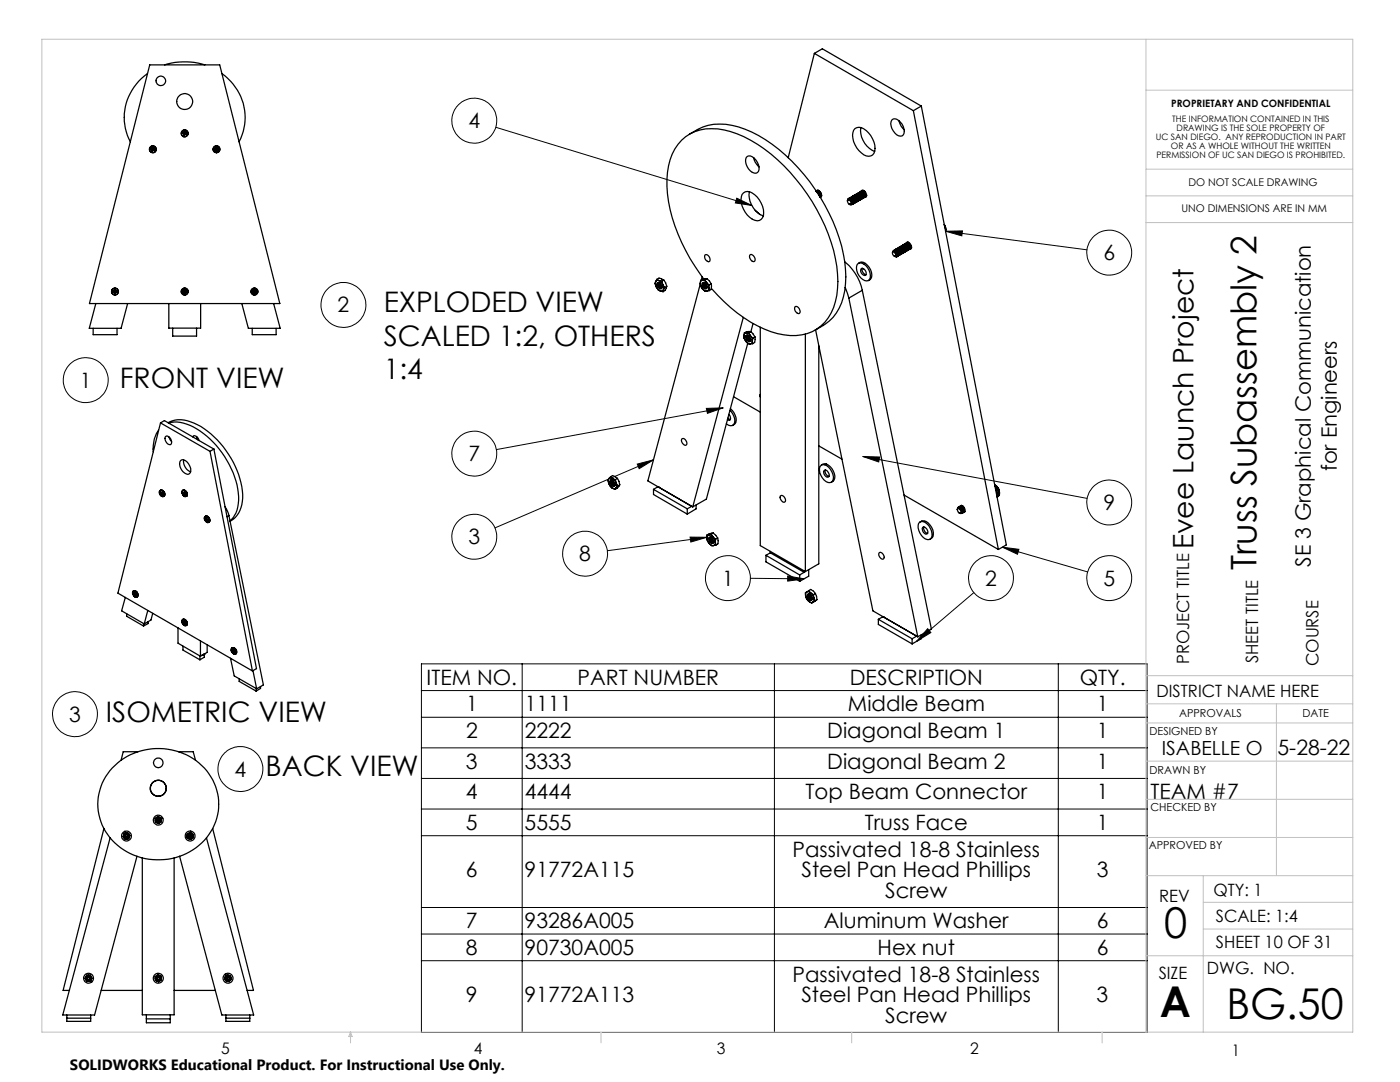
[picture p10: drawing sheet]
<svg xmlns="http://www.w3.org/2000/svg" width="279mm" height="216mm" viewBox="0 0 279 216" stroke-linecap="round" stroke-linejoin="round" font-family="sans-serif">
<defs><g id="words">
<g font-size="8.5">
<text x="232.3" y="187.1">0</text>
<text x="231.5" y="202.9">A</text>
<text x="244.8" y="203.2">BG.50</text>
</g>
<text font-size="7.1" x="250.8" y="113.8" transform="rotate(-90 250.8 113.8)">Truss Subassembly 2</text>
<g font-size="5.6">
<text x="76.6" y="62.3">EXPLODED VIEW</text>
<text x="76.6" y="69">SCALED 1:2, OTHERS</text>
<text x="23.9" y="77.3">FRONT VIEW</text>
<text x="76.6" y="75.6">1:4</text>
<text x="238.2" y="109.6" transform="rotate(-90 238.2 109.6)">Evee Launch Project</text>
<text x="21.1" y="144">ISOMETRIC VIEW</text>
<text x="53" y="154.9">BACK VIEW</text>
</g>
<g font-size="4.2">
<text x="93.5" y="25.6">4</text>
<text x="220.2" y="51.9">6</text>
<text x="67.4" y="62.3">2</text>
<text x="16" y="77.3">1</text>
<text x="93.5" y="92">7</text>
<text x="266.8" y="94" transform="rotate(-90 266.8 94)">for Engineers</text>
<text x="220.2" y="101.8">9</text>
<text x="93.5" y="108.6">3</text>
<text x="115.6" y="112">8</text>
<text x="261.6" y="113.1" transform="rotate(-90 261.6 113.1)">SE 3 Graphical Communication</text>
<text x="144.1" y="116.8">1</text>
<text x="196.6" y="116.8">2</text>
<text x="220.2" y="116.8">5</text>
<text x="85.1" y="136.6">ITEM NO.</text>
<text x="115.3" y="136.6">PART NUMBER</text>
<text x="169.6" y="136.6">DESCRIPTION</text>
<text x="215.5" y="136.6">QTY.</text>
<text x="13.8" y="144">3</text>
<text x="93" y="142">1</text>
<text x="104.7" y="142">1111</text>
<text x="169.2" y="142">Middle Beam</text>
<text x="218.9" y="142">1</text>
<text x="93" y="147.3">2</text>
<text x="104.7" y="147.3">2222</text>
<text x="165.1" y="147.3">Diagonal Beam 1</text>
<text x="218.9" y="147.3">1</text>
<text x="46.8" y="154.9">4</text>
<text x="93" y="153.4">3</text>
<text x="104.7" y="153.4">3333</text>
<text x="165.1" y="153.4">Diagonal Beam 2</text>
<text x="218.9" y="153.4">1</text>
<text x="255" y="150.7">5-28-22</text>
<text x="93" y="159.5">4</text>
<text x="104.7" y="159.5">4444</text>
<text x="160.8" y="159.5">Top Beam Connector</text>
<text x="218.9" y="159.5">1</text>
<text x="229.6" y="159.5">TEAM #7</text>
<text x="93" y="165.6">5</text>
<text x="104.7" y="165.6">5555</text>
<text x="172.6" y="165.6">Truss Face</text>
<text x="218.9" y="165.6">1</text>
<text x="158.2" y="170.9">Passivated 18-8 Stainless</text>
<text x="93" y="175">6</text>
<text x="104.7" y="175">91772A115</text>
<text x="160" y="175">Steel Pan Head Phillips</text>
<text x="176.7" y="179.1">Screw</text>
<text x="218.9" y="175">3</text>
<text x="93" y="185.2">7</text>
<text x="104.7" y="185.2">93286A005</text>
<text x="164.4" y="185.2">Aluminum Washer</text>
<text x="218.9" y="185.2">6</text>
<text x="93" y="190.5">8</text>
<text x="104.7" y="190.5">90730A005</text>
<text x="175.1" y="190.5">Hex nut</text>
<text x="218.9" y="190.5">6</text>
<text x="158.2" y="195.9">Passivated 18-8 Stainless</text>
<text x="93" y="200">9</text>
<text x="104.7" y="200">91772A113</text>
<text x="159.9" y="200">Steel Pan Head Phillips</text>
<text x="218.9" y="200">3</text>
<text x="176.7" y="204.1">Screw</text>
</g>
<text font-size="3.9" x="231.9" y="150.7">ISABELLE O</text>
<g font-size="3.4">
<text x="237.3" y="132.5" transform="rotate(-90 237.3 132.5)">PROJECT TITLE</text>
<text x="251.1" y="132.3" transform="rotate(-90 251.1 132.3)">SHEET TITLE</text>
<text x="263.1" y="133" transform="rotate(-90 263.1 133)">COURSE</text>
<text x="230.8" y="139">DISTRICT NAME HERE</text>
<text x="231.3" y="180">REV</text>
<text x="242.2" y="178.7">QTY: 1</text>
<text x="242.7" y="183.9">SCALE: 1:4</text>
<text x="242.7" y="189.2">SHEET 10 OF 31</text>
<text x="231.3" y="195.4">SIZE</text>
<text x="240.9" y="194.3">DWG. NO.</text>
</g>
<g font-size="3.2">
<text x="44.2" y="210.4">5</text>
<text x="94.6" y="210.3">4</text>
<text x="143.1" y="210.4">3</text>
<text x="193.6" y="210.3">2</text>
<text x="245.8" y="210.7">1</text>
</g>
<text font-size="3" x="14" y="213.5">SOLIDWORKS Educational Product. For Instructional Use Only.</text>
<g font-size="2.2">
<text x="235.3" y="143.1">APPROVALS</text>
<text x="259.9" y="143.1">DATE</text>
<text x="229.4" y="146.7">DESIGNED BY</text>
<text x="229.4" y="154.4">DRAWN BY</text>
<text x="229.6" y="161.8">CHECKED BY</text>
<text x="229.3" y="169.4">APPROVED BY</text>
</g>
<g font-size="2.1">
<text x="237.2" y="37.1">DO NOT SCALE DRAWING</text>
<text x="235.8" y="42.3">UNO DIMENSIONS ARE IN MM</text>
</g>
<text font-size="2" x="233.8" y="21.4">PROPRIETARY AND CONFIDENTIAL</text>
<g font-size="1.8">
<text x="230.7" y="27.9">UC SAN DIEGO. ANY REPRODUCTION IN PART</text>
<text x="233.7" y="29.7">OR AS A WHOLE WITHOUT THE WRITTEN</text>
<text x="233.9" y="24.4">THE INFORMATION CONTAINED IN THIS</text>
<text x="234.8" y="26.2">DRAWING IS THE SOLE PROPERTY OF</text>
<text x="230.8" y="31.5">PERMISSION OF UC SAN DIEGO IS PROHIBITED.</text>
</g>
</g></defs>
<g fill="none" stroke="#000" stroke-width=".2">
<path d="M99 25.4l51 15.6M147 39.5l3 1.5-3.2-.5zM188.7 46.1h3.4l-.2 1zM188.7 46.1l28.2 3.7M127.2 92.6l3.2-.8-2.8 1.7zM130.4 91.8l-31.6 13.5M141 81.5l3.3-.1-3.1 1.1zM144.3 81.4l-45.2 8.3M172.2 91.1l3.3 .1-.1 1zM172.2 91.1l44.8 8.3M137.7 107.2h3.4l-3.2 1zM141.1 107.2l-19.9 2.7"/>
<path d="M149.8 115.4l10.7 .1M157.2 114.9l3.3 .6-3.3 .5zM194.3 118.3l-11.3 9.7M200.1 109.2l3.2 .4-.2 1zM200.1 109.2l17 4.9M84.1 132.5h144.8v73.5h-144.8zM84.1 137.8h144.8M104.2 132.5v73.5M154.6 132.5v73.5M185.1 125.4l.7 .8-2.8 1.8zM211.2 132.5v73.5M84.1 143.1h144.8"/>
<path d="M84.1 149.2h144.8M84.1 155.3h144.8M84.1 161.4h144.8M84.1 166.8h144.8M84.1 181.1h144.8M84.1 186.4h144.8M84.1 191.7h144.8"/>
<circle cx="94.7" cy="24.1" r="4.5"/>
<circle cx="221.4" cy="50.4" r="4.5"/>
<circle cx="17.1" cy="75.9" r="4.5"/>
<circle cx="68.5" cy="60.8" r="4.5"/>
<circle cx="94.7" cy="90.5" r="4.5"/>
<circle cx="94.7" cy="107.1" r="4.5"/>
<circle cx="116.7" cy="110.5" r="4.5"/>
<circle cx="145.3" cy="115.4" r="4.5"/>
<circle cx="197.8" cy="115.4" r="4.5"/>
<circle cx="221.4" cy="100.3" r="4.5"/>
<circle cx="221.4" cy="115.4" r="4.5"/>
<circle cx="15" cy="142.5" r="4.5"/>
<circle cx="48" cy="153.4" r="4.5"/>
</g>
<g fill="none" stroke="#c0c0c0" stroke-width=".2">
<path d="M8.4 7.8h261.6v198.2h-261.6zM228.7 7.8v198.2M228.7 18h41.3M228.7 33.8h41.3M228.7 39.1h41.3M228.7 44.4h41.3M228.7 134.8h41.3M228.7 159.5h41.3M228.7 151.9h41.3M228.7 144.3h41.3M228.7 140.4h41.3M254.7 140.4v34.3"/>
<path d="M228.7 174.7h41.3M228.7 167.1h41.3M240.1 174.7v31.3M228.7 190.7h41.3M240.1 185.4h29.9M240.1 180.1h29.9M70 206v2.1M70 206l.3 .8h-.7zM119.9 206v2.1M170 206v2.1M220 206v2.1"/>
</g>
<path d="M188.7 46.1h3.4l-.2 1zM172.2 91.1l3.3 .1-.1 1zM200.1 109.2l3.2 .4-.2 1zM185.1 125.4l.7 .8-2.8 1.8zM157.2 114.9l3.3 .6-3.3 .5zM137.7 107.2h3.4l-3.2 1zM127.2 92.6l3.2-.8-2.8 1.7zM141 81.5l3.3-.1-3.1 1.1zM147 39.5l3 1.5-3.2-.5z" fill="#000"/>
<g fill="none" stroke="#000" stroke-width=".25">
<path d="M29.4 14.7a10.6 10.6 0 0 0-3.4 13.6M29.9 12.9h14l11.9 47.7h-37.9zM32.8 12.9a13.7 13.7 0 0 1 8.1 0M44.3 14.7a10.5 10.5 0 0 1 3.4 13.6M162.5 10.7l19.8 11.4M162.5 10.7l-5.2 20.8M162.5 10.7l1.6-1 19.8 11.5M30.1 29.7l.2 .1M30.1 29.7h.1M30.2 29.5l.2 .1M30.2 29.5l-.1 .2M30.2 30.1l.2 .1"/>
<path d="M30.2 29.7l.1 .1M30.2 29.5l.1 .1M30.3 29.8h.1M30.3 29.8v.1M30.3 29.9h.1M30.3 29.9l-.1 .2M30.3 30l.1 .1M30.3 29.6l-.1 .1M30.3 30l-.1 .1M30.3 29.6h.1M30.4 29.6h.1M30.4 29.8l-.1 .2"/>
<path d="M30.4 30.1v.1M30.5 30h.1M30.5 30l-.1 .1M30.5 30l-.1 .2M30.5 29.6h.1M30.5 29.6h-.1M30.6 30h-.1M30.6 30h.1M30.6 29.4l.2 .1M30.6 29.4l-.1 .2M30.6 29.5l.1 .1M30.6 29.4v.1"/>
<path d="M30.6 29.5v.1M30.6 30l.2 .1M30.7 29.7h.1M30.7 29.7v.1M30.7 30l.1 .1M30.7 29.6v.1M30.7 29.8l.2 .1M30.7 29.8h.1M30.8 29.5l-.1 .2M30.8 29.8l-.1 .2M30.8 29.8l.1 .1M30.8 29.5l-.1 .1"/>
<path d="M30.9 29.9l-.1 .2M36.5 26.6h.1M36.5 26.4h.2M36.5 26.4v.2M36.5 26.4l.1 .1M36.6 26.6h.1M36.6 26.9l.2 .1M36.6 26.6l.1 .1M36.6 26.5v.1M36.6 26.5h.2M36.7 26.6h.1M36.7 26.6h-.1"/>
<path d="M36.7 26.6v.1M36.7 26.7h.1M36.7 26.7l-.1 .2M36.7 26.8l.1 .1M36.7 26.7v.1M36.7 26.8l-.1 .1M36.7 26.4h.1M36.7 26.4v.1M36.7 26.8h.1M36.8 26.5h.1M36.8 26.4h.1M36.8 26.9v.1"/>
<path d="M36.9 26.8l-.1 .2M36.9 26.8h.1M36.9 26.4l-.1 .1M36.9 26.4h.1M36.9 26.8l-.1 .1M36.9 26.2l.2 .1M36.9 26.2l-.1 .2M36.9 26.3l.1 .1M36.9 26.2v.1M36.9 26.3v.1M36.9 26.7v.1M36.9 26.7h.1"/>
<path d="M37 26.8h.1M37 26.5h.1M37 26.7h.1M37 26.7v.1M37 26.6h.1M37 26.7l.1 .1M37 26.5l.1 .1M37 26.5v.1M37.1 26.6l.1 .1M37.1 26.6h.1M37.1 26.3l-.1 .2M37.1 26.8h.1"/>
<path d="M37.1 26.6v.2M37.2 26.7l-.1 .1M42.8 29.7h.2M42.8 29.7v.2M42.8 29.9h.3M42.8 29.7h.1M42.9 29.8l.2 .1M42.9 29.7v.1M42.9 29.7h.1M42.9 29.8l-.1 .1M43 29.7h.1M43.1 29.9h.1"/>
<path d="M43.1 29.9v.1M43.1 29.6v.1M43.1 29.7h.1M43.1 29.7h-.1M43.1 30h.1M43.1 30v.2M43.1 30.2h.2M43.1 29.4h.2M43.1 29.4v.2M43.1 29.6h.1M43.1 29.4v.1M43.1 29.5h.2"/>
<path d="M43.1 30.1h.2M43.1 29.5v.1M43.1 30v.1M43.1 30.1v.1M43.3 29.5v.2M43.3 30v.1M43.3 29.6v.1M43.3 30.1v.1M43.3 29.9h.1M43.3 30v.2M43.3 30h.1M43.3 29.9v.1"/>
<path d="M43.3 29.9h.3M43.3 29.6l.1 .1M43.3 29.6h.1M43.3 29.4v.2M43.3 29.7h.1M43.3 29.7h.2M43.3 29.4v.1M43.4 29.7h.2M43.4 29.7h.1M43.5 29.8l-.1 .1M43.5 29.7v.1M43.5 29.8l.1 .1"/>
<path d="M43.6 29.7v.2M43.6 29.7h-.1M139.2 25.9a10.1 10.1 0 0 1 8.2-.6 29.7 29.7 0 0 1 14.2 11 33.7 33.7 0 0 1 7.2 18.9 11.2 11.2 0 0 1-3.3 8.9l-2.8 1.8M139.2 25.9l-1.6 .9M148.4 38.5a1.64 1.64 0 0 1 2.2 .4 4.3 4.3 0 0 1 1.6 4.5 1.54 1.54 0 0 1-2.6 0 4.3 4.3 0 0 1-1.5-4.6zM149.1 31.2a1.71 1.71 0 0 1 2.1 1.2 1.38 1.38 0 0 1-.3 2.2 2.48 2.48 0 0 1-2-3.1zM149.5 38.3a4.6 4.6 0 0 0 2.8 4.8M150.4 31.5a2.9 2.9 0 0 0 1.1 1.8M162.8 38.2h.4M162.9 38.1l.1-.1a.95 .95 0 0 1 1 1M163.1 38.1h.3M163.2 38.2l.4 .4a.59 .59 0 0 1 0 .8"/>
<path d="M163.2 38.2h.1M163.2 38.2l.4 .4a.54 .54 0 0 1 .1 .7M163.3 37.9l-.2 .2M163.4 38.1h-.4l-.1 .1M163.4 38.1l.5 .5M163.4 38.1h.1M163.4 38.1l.2 .1M163.5 39.1l-.5-.8 .5 .8M163.9 39.2h.1M164 39l-.3 .3M164 39l-.3 .4M169.5 39.6l-.3 .2v.2"/>
<path d="M169.5 39.6l.6 .4a.5 .5 0 0 1-.1 .8M169.5 39.5l.6 .5a.51 .51 0 0 1 .1 .7l-.2 .1M169.5 39.5l-.3 .4M169.5 39.5v.1M169.7 39.4a.83 .83 0 0 1 .7 1.2l-.2 .1 .3-.2v-.4l-.4-.4zM169.7 39.4l-.1 .1M169.7 39.4h.1M170 39.3l-.3 .1M170 39.3l.4 .2 .3 .5v.4l-.2 .1h.1l.1-.5-.3-.5zM170 39.3h.1M170.2 39.2l-.3 .1M170.2 39.2l.6 .4a.59 .59 0 0 1 0 .8h-.1"/>
<path d="M170.2 39.2a.81 .81 0 0 1 .7 1.2h-.2M170.4 39.1l-.3 .1M170.4 39.1a.86 .86 0 0 1 .7 1.2h-.2a.72 .72 0 0 0 .2-.8 .72 .72 0 0 0-.7-.4zM170.6 38.9l-.2 .2M170.6 38.9l.6 .4a.54 .54 0 0 1 .1 .8h-.2M170.6 38.9a.9 .9 0 0 1 .7 1.2h-.1M170.6 25.6a2.05 2.05 0 0 1 2.8 .9 4.1 4.1 0 0 1 1 4.1 1.54 1.54 0 0 1-2.5-.1 4.2 4.2 0 0 1-1.5-4.5zM170.9 38.8l-.3 .1M170.9 38.8a.83 .83 0 0 1 .6 1.2h-.2M170.9 38.8a.81 .81 0 0 1 .6 1.2h-.1M171.1 38.7l-.3 .1M171.1 38.7l.4 .2 .3 .4v.5l-.2 .1"/>
<path d="M171.1 38.7l.4 .1 .3 .5v.4l-.2 .2M171.3 38.5l-.3 .2M171.3 38.5l.6 .4a.54 .54 0 0 1 0 .8l-.1 .1M171.3 38.5h.1M171.3 38.5l.3 .1 .4 .6 .1 .4-.3 .2M171.5 38.4l-.2 .2M171.6 38.4l.6 .4a.54 .54 0 0 1 0 .8h-.2l.3-.1v-.4l-.4-.5zM171.8 38.3l-.3 .1M171.8 38.3l.4 .2 .3 .4v.5l-.2 .1M171.8 38.3l.4 .2 .3 .4v.4l-.2 .2M171.8 25.5a4.6 4.6 0 0 0 2.8 4.7M172 38.1l-.3 .2"/>
<path d="M172 38.1l.6 .5a.54 .54 0 0 1 0 .7l-.1 .1M172 38.1a.9 .9 0 0 1 .6 1.2l-.1 .1 .3-.1a.9 .9 0 0 0-.8-1.3l-.2 .3M172.2 38l-.3 .2M172.2 38l.5 .3M172.2 38h.1M172.2 38l.2 .1M172.7 39.2l.2-.1-.2 .1M178 24a1.09 1.09 0 0 1 1.7 .3 2.33 2.33 0 0 1 .6 2.6 1.09 1.09 0 0 1-1.7-.4 2.33 2.33 0 0 1-.6-2.5zM179.4 24.1l.4 1.1 .6 .7M182.3 22.1l16.9 87.5M183.9 21.2l16.9 87.5-1.6 .9M183.9 21.2l-1.6 .9"/>
<path d="M22.6 58.1h.1M22.6 58.1v.2M22.6 58.3h.1M22.7 58.1v.1M22.7 58.2h.1M22.7 58.1h.1M22.7 58.2l-.1 .1M22.7 58.3h.1M22.8 58.3h.1M22.8 58.2h.1M22.8 58.1h.1M22.8 58.2v.1"/>
<path d="M22.8 58.2l-.1 .1M22.8 58h.1M22.8 58v.1M22.8 58.4v.1M22.8 58.5h.2M22.8 57.8h.2M22.8 57.8v.2M22.8 58.3v.1M22.8 57.8l.1 .1M22.9 58.3h.1M22.9 58.5h.1M22.9 57.9h.1"/>
<path d="M22.9 58.3l-.1 .1M22.9 58l-.1 .1M22.9 57.9v.1M22.9 58.3v.2M22.9 58.5h-.1M23 58.3h.1M23 58h.1M23 58v.1M23 58.3v.1M23 57.9v.1M23 58.3v.2M23 58.5h.1"/>
<path d="M23 58.4v.1M23 57.8v.2M23 58.1h.1M23 57.8v.1M23.1 58.3h.1M23.1 58v.1M23.1 58h.1M23.1 58l-.1 .1M23.1 58.2h.1M23.1 58.1h.1M23.1 58.2v.1M23.1 58.2l-.1 .1"/>
<path d="M23.1 58.3h.2M23.1 58.1h.2M23.2 58.1v.1M23.2 58.2l.1 .1M23.3 58.1v.2M23.3 58.1h-.1M36.5 58.1h.2M36.5 58.1v.2M36.5 58.3h.2M36.5 58.1h.1M36.6 58.1v.1M36.6 58.2h.1"/>
<path d="M36.6 58.1h.1M36.6 58.2l-.1 .1M36.7 58.1h.1M36.7 58.3h.1M36.7 58.2h.1M36.7 58.2v.1M36.7 58h.1M36.7 58v.1M36.7 58l.1 .1M36.8 58.5h.2M36.8 57.8h.2M36.8 57.8v.2"/>
<path d="M36.8 58h.1M36.8 58h-.1M36.8 58.3v.2M36.8 58.3h-.1M36.8 58.3h.1M36.8 57.8v.1M36.8 58.5h.1M36.8 57.9h.1M36.8 57.9v.1M36.8 58v.1M36.9 58.3h.1M36.9 57.9v.1"/>
<path d="M36.9 58.3v.2M36.9 58h.1M36.9 58l.1 .1M36.9 58.3l.1 .1M36.9 58.5h.1M37 58.4v.1M37 58.3h.1M37 58h.1M37 57.8v.2M37 58.1h.1M37 58v.1M37 58.3v.1"/>
<path d="M37 58.3h-.1M37 57.8l-.1 .1M37 58.3h.2M37 58.1h.2M37 58.2h.1M37 58.2v.1M37.1 58.1v.1M37.1 58.2l.1 .1M37.2 58.1v.2M37.2 58.1h-.1M50.4 58.1h.2M50.4 58.1v.2"/>
<path d="M50.4 58.3h.2M50.4 58.1h.1M50.5 58.1v.1M50.5 58.2l-.1 .1M50.5 58.2h.1M50.5 58.1h.1M50.6 58.1h.1M50.6 58.3h.1M50.6 58.2h.1M50.6 58.2v.1M50.6 58.2l.1 .1M50.6 58h.1"/>
<path d="M50.6 58v.1M50.7 58.3h.1M50.7 58.4v.1M50.7 58.5h.2M50.7 57.8h.2M50.7 57.8v.2M50.7 58h.1M50.7 58.1h.1M50.7 58v.1M50.7 58.3v.1M50.7 58.3h-.1M50.7 58.1h-.1"/>
<path d="M50.7 57.8v.1M50.7 58.5h.1M50.7 57.9h.1M50.7 57.9v.1M50.7 58.3v.2M50.8 58.3h.1M50.8 58l.1 .1M50.8 58.3l.1 .1M50.8 57.9v.1M50.8 58.3v.2M50.8 58.5h.1M50.9 58.4v.1"/>
<path d="M50.9 58.3h.1M50.9 58h.1M50.9 57.8v.2M50.9 58.1h.1M50.9 58.3h-.1M50.9 58h-.1M50.9 57.8l-.1 .1M50.9 58l.1 .1M50.9 58v.1M50.9 58.3v.1M51 58.3h-.1M51 58.3h.1"/>
<path d="M51 58.3h.2M51 58.1h.2M51 58.1h.1M51 58.2h.1M51 58.2v.1M51 58.2l-.1 .1M51 58.1v.1M51 58.2l.2 .1M51.2 58.1v.2M51.2 58.1h-.2M130.8 56.2v.6l.2 .5M130.8 56.2l-.1 .4 .3 .7"/>
<path d="M131 57.3l.4 .6 .4 .1M131 57.3l.3 .5 .5 .2M131.1 55.7a1.14 1.14 0 0 1 1.4 .2M131.1 55.7l.4 .3M131.1 55.7l-.3 .5M131.2 56.4a.75 .75 0 0 1 .8 .4 .75 .75 0 0 1-.1 .8h-.2l-.4-.3-.2-.5M131.2 56.4l-.1 .4M131.2 56.4h.4a.79 .79 0 0 0 .5 .9M131.5 56a.44 .44 0 0 0-.7 .2M131.5 56l.4 .3 .4 .5M131.5 56l.5 .1M131.6 56.8l.5 .6"/>
<path d="M131.7 56.5a.61 .61 0 0 0 .5 .8M131.7 56.5l.1 .4 .3 .3M131.7 56.5l-.1-.1a.37 .37 0 0 0-.5 .4M131.7 56.5a.53 .53 0 0 0-.3 .6 .53 .53 0 0 0 .5 .4l.2-.3M131.7 56.5l.4 .7M131.8 58l.5 .2M132 56.1l.3 .7M132.3 56.8l.3 .6M132.3 56.8l.2 .5-.1 .5M132.4 57.8a.44 .44 0 0 1-.6 .2M132.4 57.8l-.1 .4M132.5 55.9l.4 .5 .2 .7"/>
<path d="M132.5 55.9l-.5 .2M132.6 57.4l-.2 .4M133.1 57.1a1.34 1.34 0 0 1-.8 1.1M133.1 57.1l-.5 .3M139.8 56.6l.1 .5 .3 .5M139.8 56.6v.5l.4 .5M139.8 56.6l-10.5 39.4 9 5.1M139.8 56v.6M140.1 55.2l-.1 .6M140.2 55.9l-.4 .3v.4M140.2 55.9l.4 .1 .4 .4M140.2 55.9l-.4 .1"/>
<path d="M140.2 57.6l.4 .4 .4 .1M140.2 57.6l.5 .5h.3M140.2 56.4h.4l.2 .2a.64 .64 0 0 1 0 1 .89 .89 0 0 1-.6-1.2zM140.4 55.7a34.5 34.5 0 0 1-7.3-18.5 11.6 11.6 0 0 1 3.7-9.9 9.8 9.8 0 0 1 9-1.1 29.4 29.4 0 0 1 14.2 11 33.5 33.5 0 0 1 7.2 19 11.2 11.2 0 0 1-3.3 8.8 9.4 9.4 0 0 1-8.7 1.6 27.6 27.6 0 0 1-13.2-9.1M140.5 56.5a.51 .51 0 0 0 .1 .5 .51 .51 0 0 0 .5 .3v-.1M140.6 56.4a.61 .61 0 0 0 .4 .9M140.7 55.8l-.5 .1M140.7 55.8l.3 .6M140.7 56.5l.1 .4 .3 .3M140.8 50.8a.9 .9 0 0 1 .8 1.4 .88 .88 0 0 1-.8-1.4zM140.8 56.9l.3 .3M140.8 56.9l-.3-.5a.56 .56 0 0 0-.3 .6 .56 .56 0 0 0 .4 .5h.4l.1-.2"/>
<path d="M141 56.4l.5 .5M141 56.4l.5 1.1M141.1 55.6l.8 1M141.1 55.6l-.9 .1-.4 .3M141.1 55.6l-.4 .2M141.5 57.5l-.1 .4-.4 .2M141.5 57.5v.5M141.5 56.9v.6M141.5 58l-.5 .1M141.9 56.6l.1 1.1-.5 .3M141.9 56.6l-.4 .3M149.8 50.8a.92 .92 0 0 1 .7 1.4 .92 .92 0 0 1-.7-1.4z"/>
<path d="M150.7 41.9l.8 .8M168.6 52.2a10.1 10.1 0 0 1 3.5 5.7M168.7 57.4l.7 2.1M169.1 40.1a.31 .31 0 0 1 .2-.3 .31 .31 0 0 1 .4 .1l.4 .6-.1 .4-.5-.1M169.4 59.5l13.8 67.6M169.5 40.7l-.3-.2v-.6a.56 .56 0 0 1 .5 .3 .56 .56 0 0 1 .1 .6M169.5 40.7l.3 .1M171.1 52.7a1.39 1.39 0 0 1 2.1 .8 1.86 1.86 0 0 1 .1 2.5 2.15 2.15 0 0 1-2.3-2l-.1-.5zM171.3 52.5l.3-.1a1.51 1.51 0 0 1 1.9 .9 1.88 1.88 0 0 1 .1 2.5l-.3 .2M171.8 53.7a.82 .82 0 0 1 .9 .3 .82 .82 0 0 1 0 1l-.4-.1a.99 .99 0 0 1-.5-1.2zM172.1 53.5l.1 .8 .3 .4 .3 .1M172.1 57.9l-2.7 1.6"/>
<path d="M172.1 57.9l13.8 67.6-2.7 1.6M178.1 50.5l.1-.3a.66 .66 0 0 1 .7 .1 .66 .66 0 0 1 .2 .7l-.1 .3M178.2 50.1a.6 .6 0 0 1 .6-.1 .6 .6 0 0 1 .4 .5M178.4 50a.66 .66 0 0 1 .9 .5M178.6 49.8h.1a.79 .79 0 0 1 .8 .6M178.6 51.2l.4 .1M178.6 49.8h.4l.5 .5M178.7 50.5l.3 .4v.4M178.7 49.9l.1-.2a.65 .65 0 0 1 .9 .5M178.7 50.5l.2 .3-.1 .3M178.7 50.5l-.4-.3a.5 .5 0 0 0-.1 .7 .5 .5 0 0 0 .6 .1v-.1M178.7 50.5l.1 .4"/>
<path d="M178.8 50.9v.3l-.3-.1M178.9 49.7l.1-.1a.79 .79 0 0 1 .7 .6M179 50.1l.3 .4M179 49.6a.65 .65 0 0 1 .9 .5M179.1 49.6a.66 .66 0 0 1 .9 .5M179.2 50l.3 .4M179.2 50.5l.1 .4-.3 .2M179.2 50.5h.1M179.3 49.4h.1a.79 .79 0 0 1 .7 .6M179.3 50.5l-.1 .6M179.3 49.4a.62 .62 0 0 1 .9 .6M179.4 49.5l.1-.2a.68 .68 0 0 1 .9 .5"/>
<path d="M179.5 50.4v.4l-.3 .2M179.5 49.8l.2 .4M179.5 50.3v.6M179.5 50.3v.1M179.5 49.3l.1-.1a.79 .79 0 0 1 .8 .6M179.6 49.4a.58 .58 0 0 1 .6-.2 .58 .58 0 0 1 .4 .5M179.7 50.2v.5l-.2 .1M179.7 49.7l.3 .4M179.7 50.2h.1M179.7 50.2v.6M179.7 49.1l.6 .1 .3 .5M179.9 50.1l.1 .5-.3 .1"/>
<path d="M179.9 49.6l.3 .4M179.9 50.1h.1M180 50.1v.5l-.1 .1M180 49.1l.1-.2a.68 .68 0 0 1 .9 .6M180.1 50a.4 .4 0 0 1-.1 .6h-.1M180.1 49.5l.3 .3M180.2 50l-.1 .6M180.2 50h-.1M180.2 48.9h.1a.79 .79 0 0 1 .7 .6M180.2 49a.58 .58 0 0 1 .7-.2 .58 .58 0 0 1 .4 .5M180.3 49.4l.3 .3M180.4 49.8v.5l-.2 .2"/>
<path d="M180.4 49.8h.1M180.4 49.8l-.1 .6M180.4 48.8l.5 .1 .4 .4M180.5 48.9l.1-.2a.65 .65 0 0 1 .9 .5M180.6 49.7l.1 .5-.4 .1M180.6 49.2l.2 .4M180.6 49.7h.1M180.6 49.7l.1 .5-.1 .1M180.7 48.6a.62 .62 0 0 1 .8 .6M180.7 48.8l.1-.3a.67 .67 0 0 1 .9 .6M180.8 49.6a.4 .4 0 0 1-.1 .6h-.1M180.8 49.1l.3 .4"/>
<path d="M180.8 49.6l-.1-.3a.56 .56 0 0 0-.7-.3h.1a.79 .79 0 0 1 .7 .6M180.8 49.6v.6M180.8 48.5l.2-.2a.92 .92 0 0 1 .8 1.4h-.3M180.8 49.6h.1M180.9 48.5l.5 .1 .4 .4M181 49l.3 .4M181 49.5l.1 .4-.3 .2M181 49.5h.1M181 49.5v.6M181.2 48.3l-.1 .1M181.3 49.3v.5l-.3 .2M181.3 48.8l.2 .4"/>
<path d="M181.3 49.3h.1M181.3 49.3v.6M181.4 48.4h-.3M181.5 49.2a.4 .4 0 0 1-.2 .6M181.5 48.7l.3 .4M181.5 49.2v.6M181.5 49.2h.1M181.7 49.1l.1 .4-.3 .2M181.8 49l-.1 .7M181.8 49l-.1 .1M181.9 49.5l-.2 .1M188.5 45l.2 .7v.4"/>
<path d="M188.7 45.4l-.2-.6 .3 .8-.1 .6M18.6 65.5v1.3h4.8v-1.3M19.1 60.6l-1.3 4.9h6.4l1.3-4.9M33.7 60.6v4.9h6.3v-4.9M34.5 65.5v1.6h4.7v-1.6M48.3 60.6l1.3 4.9h6.3l-1.3-4.9M50.3 65.5v1.3h4.8v-1.3M146.4 79.2l5.3 3M148.3 63.3l-10 37.8M148.4 67l.4 1.1M148.4 67l.1 .5 .3 .6M148.6 66.4l-.2 .6"/>
<path d="M148.6 66.4l.3 .1M148.8 68.1l.6 .4 .3 .1M148.8 68.1l.5 .5h.4M148.9 67h.4M148.9 66.5l.6 .2 .3 .3M148.9 66.5l-.3 .1-.2 .4M149 66.9l-.1 .1M149.2 66.9l.5 .6a.53 .53 0 0 1-.1 .7l-.6-.3a.75 .75 0 0 1-.1-.9M149.2 66.9l-.3 .1M149.2 66.9l.1 .1M149.2 68.5l-8.2 31.1-2.7 1.5M149.3 67a.56 .56 0 0 0 .5 .8"/>
<path d="M149.3 67a.65 .65 0 0 0 .5 .8M149.4 66.4l.4 .6M149.4 66.4l-.5 .1M149.4 67a.42 .42 0 0 0-.4 .3 .42 .42 0 0 0 .2 .5l.4 .3 .2-.3-.3-.4-.1-.4 .4 .7M149.5 67.8l.3 .1M149.6 67.2l-.1 .3M149.8 67l.3 .5v.6M149.8 67l.4 .5M149.8 66.2l.9 1M149.8 66.2h-.8l-.4 .2M149.8 66.2l-.4 .2M150.1 68.1l.1 .5"/>
<path d="M150.1 68.1l-.1 .4-.3 .1M150.2 68.6h-.5M150.2 67.5l-.1 .6M150.3 64.6l-.4 1.6M150.7 67.2l-.1 1.1-.4 .3M150.7 67.2l-.5 .3M151.7 79v-.2v.4M151.7 79h.1M151.7 78.7v.3M151.7 65.3v43.6l9 5.2M158.7 61.2a.92 .92 0 0 1 .8 1.3 .92 .92 0 0 1-.8-1.3zM160.7 66.7v47.4"/>
<path d="M162.8 65.8l11.4 56.1 9 5.2M163.4 69v43.5l-2.7 1.6M31.6 85.8a6.4 6.4 0 0 0-1 4.3M31.9 98a.67 .67 0 0 1 .7 .3 .67 .67 0 0 1 0 .8l-.6-.3-.2-.4zM31.9 98.3l.1-.1v.2M31.9 98.3l.1 .2M32 98.5h.1M32 98.7h.1M32 97.9h.1M32 97.9l-.2 .3 .1 .4M32 98.5v.1M32 98.6h.1"/>
<path d="M32 98.6v.1M32 97.9a.8 .8 0 0 1 .7 1.2M32 98.3h-.1M32 98.8l.5 .3h.2M32 98.4h.1M32 84.4l-8.5 34 26.9 15.5M32 84.4l9.9 5.7M32 84.4l.8-.5 9.9 5.7M32.1 97.8a.76 .76 0 0 1 .7 .4 .76 .76 0 0 1-.1 .8M32.1 98.4h.1M32.1 97.8h.1M32.1 97.8a.77 .77 0 0 1 .7 .4 .77 .77 0 0 1-.1 .9"/>
<path d="M32.1 97.8l-.1 .1M32.1 98.4l-.1 .1M32.1 98.7h.1M32.1 98.4l.1-.1 .1 .1M32.2 98.7v.1M32.2 98.8h.1M32.2 98.8l.1 .1M32.2 98.6l.1 .1M32.2 98.6h.1M32.2 98.3l-.1 .1M32.3 98.7l.1 .1-.1 .1M32.3 98.7h.1"/>
<path d="M32.3 98.5h.1M32.3 98.6l-.2 .1M32.3 98.5l-.3 .2M32.3 98.5h-.3M32.3 98.4l-.3 .2M32.3 98.7h-.1M32.3 98.4l-.3 .1M32.3 98.4l-.1 .2M32.4 98.8l-.1 .1M33 87.1a.97 .97 0 0 1 1.3 1.2 .55 .55 0 0 1-.6 .4 .55 .55 0 0 1-.5-.5l-.3-.7zM33.5 84.3a5.3 5.3 0 0 1 5.2 .1 17.9 17.9 0 0 1 9.7 15 5 5 0 0 1-2.5 4.6M33.7 84.4a7.6 7.6 0 0 1 6.2 1.6 18.4 18.4 0 0 1 7.7 13.1 5.8 5.8 0 0 1-1.7 4.8"/>
<path d="M33.7 87.2l.6 .9M36.1 91.9a1.37 1.37 0 0 1 1.7 1 1.03 1.03 0 0 1-.4 1.8 2.05 2.05 0 0 1-1.3-2.8zM36.3 98.4l.3 .5M36.3 98.5a.45 .45 0 0 1 .2-.7 .45 .45 0 0 1 .6 .3l.3 .6-.3 .4M36.3 98.4l.1-.4a.69 .69 0 0 1 .7 .3 .69 .69 0 0 1-.1 .8l-.4-.2M36.4 98.4v-.2l.1 .2M36.4 98.4v.1M36.4 98.5h.1M36.4 98.5l.1 .1M36.4 97.9a.77 .77 0 0 1 .8 .3 .77 .77 0 0 1-.1 .9M36.5 98.6h.1M36.5 98.6v.1"/>
<path d="M36.5 98.7l.1 .1M36.5 98.3l-.1 .1M36.5 98.4h.1M36.5 97.8a.75 .75 0 0 1 .8 .4 .75 .75 0 0 1-.1 .8M36.6 98.9l.5 .2M36.6 98.4l.1-.2 .1 .2-.1 .1M36.6 98.4l.1-.1-.2 .1M36.6 98.4h.1M36.6 98.8h.1M36.7 98.7h.1M36.7 98.7v.1M36.7 91.8a2.33 2.33 0 0 0 1.3 2.4"/>
<path d="M36.7 98.7l-.1 .1M36.7 98.8h.1M36.7 98.8h.2M36.7 98.6h.1M36.7 98.5v.1M36.7 98.5h.1M36.7 98.5l-.2 .2M36.8 98.6l.1 .2M36.8 98.6h.1M36.8 98.3l-.4 .2M36.8 98.5l-.3 .1M36.8 98.6l-.2 .2"/>
<path d="M36.8 98.6l-.1 .1M36.8 98.4l-.3 .2M36.8 98.7h-.1M36.8 98.7l-.1 .1M36.9 98.8h.1M38.5 87.2a.67 .67 0 0 1 .7-.2 .67 .67 0 0 1 .4 .6l.1 .3M39.2 87.1l.3 .7M41.9 90.1l8.5 43.8M42.7 89.6l-.8 .5M42.7 89.6l8.5 43.8-.8 .5M121.5 96.5l.7 .9M121.5 95.5l-.1 .3 .1 .7"/>
<path d="M121.5 95.5l-.2 .3 .2 .7M121.8 95.1l.4-.2 1 .6M121.8 95.1l.4 .4M121.8 95.1l-.3 .4M121.9 95.8a.83 .83 0 0 1 .7 1.2 .84 .84 0 0 1-.9-.9M121.9 95.8l-.2 .3M121.9 95.8h.3a.62 .62 0 0 0 .5 .9 .67 .67 0 0 1-.5-.8M122.2 97.4l.6 .2M122.2 95.5l-.5-.1-.2 .1M122.2 95.5l.8 .9M122.2 95.5l.6 .2M122.2 96.2l.4 .6"/>
<path d="M122.3 95.9h-.4l-.2 .2M122.3 95.9l.1 .5 .3 .3M122.3 95.9a.54 .54 0 0 0-.4 .5 .54 .54 0 0 0 .5 .5h.2l.1-.2M122.3 95.9l.4 .8M122.8 95.7l.2 .7M122.9 97.3l-.2 .2-.5-.1M122.9 97.3l-.1 .3M123 96.4l.3 .6M123 96.4l.1 .5-.2 .4M123.2 95.5l.5 1.2M123.2 95.5l-.4 .2M123.3 97l-.4 .3"/>
<path d="M123.7 96.7l-.5 .7-.4 .2M123.7 96.7l-.4 .3M130.4 97.6l6.8 3.9M130.4 97.6v1.1l6.8 3.9M131.3 97.1h.1M131.3 97.1l-.9 .5M131.3 97.1l6.7 3.9M136 87.6a.77 .77 0 0 1 .9 .3 .77 .77 0 0 1 0 .9 .95 .95 0 0 1-.9-1.2zM145.3 83.4l.5 .3M145.5 82.7l.2 .3a.6 .6 0 0 1-.1 .9l-.4-.2M145.7 81.9l.2 .2a2.29 2.29 0 0 1 .5 2.6 1.05 1.05 0 0 1-1.4-.1M145.8 81.5a2.66 2.66 0 0 1 .9 3.1l-.5 .3"/>
<path d="M155.7 99a.77 .77 0 0 1 .9 .2 .77 .77 0 0 1 0 1 .95 .95 0 0 1-.9-1.2zM163.4 89l4.6 2.6M163.9 92.8a1.78 1.78 0 0 1 2.1 1.4 1.34 1.34 0 0 1-.4 2.1 2.57 2.57 0 0 1-1.9-3.2zM163.9 92.8a1.16 1.16 0 0 1 1.8 .3 2.52 2.52 0 0 1 .7 2.7l-.5 .4M164.5 93.9l.1-.1a.9 .9 0 0 1 .7 1.4 .96 .96 0 0 1-.8-1.3zM164.7 93.8v.7l.8 .6M180.4 98.8l18.8 10.8M198.5 96.7a1.72 1.72 0 0 1 .8 2.2l-.2 .2M198.5 96.8a1.62 1.62 0 0 1 .6 2.3l-.1 .1a1.53 1.53 0 0 0-.4-2.2M198.7 97.6a1.56 1.56 0 0 1 .2 1.3M198.9 97l.5 .9zM25 119.2l-.7 2.7 4.5 2.6"/>
<path d="M26.5 118.1a.69 .69 0 0 1 .7 .3 .69 .69 0 0 1 0 .8l-.5-.3-.2-.3zM26.6 118.6v.1M26.6 117.9a.78 .78 0 0 1 .7 1.2M26.6 118.7h.1M26.7 118.7h.1M26.7 118.7v.1M26.7 118.5h.1M26.7 118.5l-.1-.1v.2M26.7 117.9l-.2 .2v.5M26.7 117.9a.75 .75 0 0 1 .7 .4 .75 .75 0 0 1 0 .8M26.7 118.8h.1M26.7 118.8v.1"/>
<path d="M26.7 117.9a.81 .81 0 0 1 .7 1.2M26.7 118.4v.1M26.8 118.9l.1 .1-.2-.1M26.8 118.9h.1M26.8 118.8v.1M26.8 118.8h.1M26.8 118.5v.1M26.8 118.5h.1M26.8 118.6h.1M26.8 118.4l-.2 .2M26.8 118.4h-.1M26.8 118.6l-.1 .1"/>
<path d="M26.8 118.5l-.2 .2M26.9 118.8h.1M26.9 118.6h.1M26.9 118.4l-.1 .1M26.9 118.4l-.2-.1v.1M26.9 118.4l-.2 .1M26.9 118.6l-.2 .1M26.9 119.1h.4M26.9 118.6l.2 .1M26.9 118.6l-.2 .2M27 118.7h.1M27 118.7l-.3 .2"/>
<path d="M27.1 118.7v.2l-.2-.1M27.1 118.7l-.3 .1M27.1 118.7l-.2 .1M27.4 119.1h-.1M40.9 103.2a.7 .7 0 0 1 .7 .3 .7 .7 0 0 1 0 .7h-.4l-.2-.3-.2-.4zM40.9 103.7l.1 .1M41 103l-.2 .4 .1 .4M41 103a.78 .78 0 0 1 .6 1.2h-.4M41 103.8h.1M41 103.6h.1M41 103.6l-.1 .1M41 103a.75 .75 0 0 1 .7 .4 .75 .75 0 0 1 0 .8"/>
<path d="M41 103.8v.1M41 103a.77 .77 0 0 1 .8 .4 .77 .77 0 0 1-.1 .8M41 103.9h.1M41 103.9l.1 .1M41 103.5h.1M41 103.5v.1M41.2 104v.1l-.1-.1M41.2 104h.1M41.2 103.6v.1M41.2 103.6h.1M41.2 103.6l-.2 .2M41.2 103.9v.1"/>
<path d="M41.2 103.9h.1M41.2 103.7v.1M41.2 103.5v.1M41.2 103.5l-.1-.1-.1 .1M41.2 103.5h.1M41.2 103.5l-.2 .1M41.2 103.5l-.3 .2M41.2 103.5h-.2M41.2 103.7l-.2 .1M41.2 103.8h.2M41.2 103.8h.1M41.2 103.8l-.2 .1"/>
<path d="M41.3 103.8h.1M41.3 103.8l-.2 .2M41.4 103.8v.1h-.2M41.4 103.8l-.2 .1M41.7 104.2h.1M44.9 101.1l.8 1.8M45.7 102.9l6.9 33.8-1.4 .7M45.7 102.9l-.4 .2M137.2 101.5v1.1M138 101l-.8 .5M138 101h.1M138.9 100.8v.7l-1.7 1.1"/>
<path d="M141.1 107.4l.4 1M141.1 107.4l.1 .5 .3 .5M141.1 106.8v.6M141.5 106.7a.51 .51 0 0 0-.4 .7M141.5 106.7l.5 .2 .3 .2M141.5 106.7l-.4 .1M141.5 107.2l.6 .2a.84 .84 0 0 1 .2 1 .84 .84 0 0 1-.8-1.2zM141.5 108.4l.5 .4 .4 .1M141.5 108.4l.6 .5h.3M141.9 107.3a.55 .55 0 0 0 .5 .8l-.3-.4M141.9 107.2h.1a.46 .46 0 0 0-.5 .4 .46 .46 0 0 0 .3 .5l.4 .3 .2-.3a.53 .53 0 0 1-.5-.8M141.9 106.6l-.4 .1"/>
<path d="M141.9 106.6l.4 .5M142 107.2l.2 .6 .2 .2-.3-.3zM142.3 107.1l.5 .5M142.3 107.1l.3 .6 .2 .5M142.3 106.4l.9 1M142.3 106.4l-.8 .1-.4 .3M142.3 106.4l-.4 .2M142.8 108.2l-.2 .5-.2 .2M142.8 108.2l.1 .6M142.8 107.6v.6M142.9 108.8l-.5 .1M143.2 107.4l.1 1-.4 .4"/>
<path d="M143.2 107.4l-.4 .2M152.9 110.8l6.7 3.9M152.9 110.8v1.3l6.7 3.9M153.7 110v.3M153.7 110.3l6.8 3.9M153.7 110.3l-.8 .5M159.6 114.7v1.3M160.5 114.2l-.9 .5M160.5 113.9v.3M160.8 119l.1 .4 .5 .6M160.8 119l.2 .6 .4 .4M161 118.1l-.2 .3v.6"/>
<path d="M161 118.1a.64 .64 0 0 1 .8 .2M161 118.1l-.3 .2 .1 .7M161.2 118.5l.6 .2 .2 .4a.5 .5 0 0 1-.2 .7l-.5-.4-.2-.5zM161.4 117.9l.4-.3 .9 .8M161.4 117.9l-.4 .2M161.4 117.9l.4 .4M161.4 113.7v1.3l-1.8 1M161.4 120a.6 .6 0 0 0 .8 .2M161.4 120l.6 .3M161.5 118.6l.2 .8M161.6 118.6l.2 .5M161.6 118.6a.62 .62 0 0 0 .4 .9"/>
<path d="M161.6 118.6a.58 .58 0 0 0 .4 .9M161.6 118.6a.59 .59 0 0 0-.4 .6 .59 .59 0 0 0 .5 .5h.3l.1-.3M161.8 118.3l.5 .4M161.8 118.3l.6 1M161.8 119.1l.3 .2-.1 .2M161.8 119.1l.3 .3M161.8 119.1l.2 .2M161.8 119.1l-.1-.5 .3 .7M161.8 119.1l.3 .2M162.1 119.3l-.1 .2M162.3 118.7l.1 .6M162.4 119.3l.2 .6"/>
<path d="M162.4 119.3l.1 .4-.3 .5M162.6 119.9l-.4 .3M162.7 118.4l.3 1.3M162.7 118.4l-.4 .3M163 119.7l-1 .6M163 119.7l-.4 .2M175.5 110.2a.86 .86 0 0 1 .8 1.3 .86 .86 0 0 1-.8-1.3zM183.5 104.2a1.63 1.63 0 0 1 2.1 1.2 1.48 1.48 0 0 1-.2 2.3 2.58 2.58 0 0 1-2.1-3.2zM183.6 104.1a1.35 1.35 0 0 1 2 .6 2.13 2.13 0 0 1 .4 2.7l-.4 .2M184.1 105.2a.82 .82 0 0 1 .9 .4 .82 .82 0 0 1-.1 1 .97 .97 0 0 1-.8-1.4zM184.4 105.2l-.1 .3 .3 .6 .5 .3M191.1 101.7v-.1a.43 .43 0 0 1 .4-.2 .43 .43 0 0 1 .4 .4v.5l-.1 .2-.2-.1"/>
<path d="M191.1 101.7h.1M191.1 101.6a.48 .48 0 0 1 .6 .2 .48 .48 0 0 1-.2 .6l-.3-.3zM191.3 101.2h.4M191.3 101.2h-.1M191.5 102.4h.1zM191.5 101.1h.4M191.6 101.2h-.4l-.1 .5M191.6 101.2l.4 .4 .2 .5-.1 .3h-.2M191.7 101.2l.4 .4a.55 .55 0 0 1 0 .8M191.7 101.2h-.1M191.7 100.9l.4 .1M191.8 101.1l-.1-.1-.4 .2"/>
<path d="M191.8 101.1l.6 .6v.4l-.2 .2M191.8 101.1h.1M191.9 101.1l.5 .6-.1 .5M191.9 100.8l-.1 .2M192.1 101h-.4l-.1 .1 .1-.2a.9 .9 0 0 1 .7 1.3h-.2M192.1 101l.3 .2M192.6 102.1h-.2M25.3 122.5v.5l3.3 1.9M28.6 124.4v.5M29.5 121.8l-.7 2.7M29.6 124v.4l-1 .5M30.5 122.4l-.4 1.3-1.3 .8"/>
<path d="M35.5 125.3v3l4.5 2.7M36.4 124.2l.1 .2M36.4 123.6a.78 .78 0 0 1 .6 1.2l-.4-.1-.2-.4-.1-.4zM36.4 123.6a.78 .78 0 0 1 .7 1.2M36.5 124.2h.1M36.5 124.2l-.1-.1v.1M36.5 124.4h.1M36.5 124.4v.1M36.5 128.9v.8l3.4 2M36.5 123.6l-.2 .2 .1 .5M36.5 123.6a.75 .75 0 0 1 .8 .4 .75 .75 0 0 1-.1 .8M36.5 124.5h.1"/>
<path d="M36.5 124.5l.1 .1M36.5 124.1v.1M36.5 123.6a.75 .75 0 0 1 .8 .4 .75 .75 0 0 1-.2 .8M36.5 124.1h.1M36.7 124.5v.2l-.1-.1M36.7 124.5h.1M36.7 124.3h.1M36.7 124.2v.1M36.7 124.2h.1M36.7 124.1h.1M36.7 124l-.2 .1M36.7 124.3l-.2 .1"/>
<path d="M36.7 124.2l-.2 .2M36.7 124.1v.1M36.7 124.1l-.1-.1-.1 .1M36.7 124.1l-.2 .1M36.7 124.1l-.3 .1M36.8 124.8h.3M36.8 124.5h.1M36.8 124.3l.1 .1M36.8 124.3h.1M36.8 124.3l-.3 .2M36.9 124.4l-.3 .2M36.9 124.4v.2l-.1-.1"/>
<path d="M36.9 124.4l-.2 .1M36.9 124.4l-.1 .1M39.9 130.9v.8M40 127.9v3.1M40.3 130.7h.1M40.8 130.5h.1M40.8 130.5l-.5 .2M40.8 130.5v.6l-.9 .6M41.3 128.7v1.5l-1.3 .8M46 131.3l.7 3.6 4.5 2.5M46.2 129.4a.69 .69 0 0 1 .7 .3 .69 .69 0 0 1 0 .8l-.5-.1-.1-.3zM46.2 129.9l.1 .1"/>
<path d="M46.3 129.3a.78 .78 0 0 1 .7 1.2M46.3 129.3l-.2 .2 .1 .5M46.3 129.9h.1M46.3 129.9l-.1-.1v.1M46.3 130h.1M46.3 130l.1 .1M46.4 130.1h.1M46.4 129.9h.1M46.4 129.3a.75 .75 0 0 1 .7 .3 .75 .75 0 0 1 0 .9M46.4 130.1v.1M46.4 129.8h.1M46.4 129.8v.1"/>
<path d="M46.4 129.3a.75 .75 0 0 1 .7 .4 .75 .75 0 0 1-.1 .8M46.4 129.3h-.1M46.5 130.2l.1 .2-.2-.2M46.5 130.2h.1M46.5 130h.1M46.5 129.9v.1M46.5 129.9h.1M46.5 129.8h.1M46.5 129.7l-.1 .1M46.5 129.9l-.2 .1M46.6 130.2h.1M46.6 130h.1"/>
<path d="M46.6 129.8l-.1 .1M46.6 129.8l-.2-.2v.2M46.6 129.8l-.2 .1M46.6 129.8l-.4 .1M46.6 130l-.2 .1M46.6 130.5h.4M46.6 130l.1 .1M46.7 130.1l-.3 .1M46.7 130.1v.1h-.1M46.7 130.1l-.2 .1M46.7 130.1l-.1 .1M47.7 135.4v.6l3.4 1.9"/>
<path d="M50.5 133.8l.7 3.6M51.1 137.4v.5M52 137v.4l-.9 .5M162.2 120.2l-.2 .1M175.3 123.6l6.7 3.9M175.3 123.6v1l6.7 3.9M176.2 123h.1M176.2 123l-.9 .6M182 127.5v1M183 126.9h.1M183 126.9l-1 .6M183.8 126.7v.8l-1.8 1"/>
<path d="M22.4 153.2a12.6 12.6 0 0 1 20.1 2.4 10.9 10.9 0 0 1-6.7 15.3 12.2 12.2 0 0 1-15.9-7.6 10.5 10.5 0 0 1 2.5-10.1zM27.6 150h-3l-.4 1.7M35.6 150h3l.4 1.7M20.7 165.3l-8.1 32.3h1.3M22 167.2l-9.5 35.3h6.4l8.4-31.6M24.7 166.6l.1 .6M24.7 166.6l-.1 .3 .2 .3M24.8 167.2l.5 .2M24.8 167.2l.2 .3 .3-.1M24.9 166.8v.1M24.9 166.9h.1M24.9 166.9l.3 .2 .1-.1"/>
<path d="M25 166.7l-.1 .2M25 166.6h-.1M25.2 167a.24 .24 0 0 1-.2-.3 .24 .24 0 0 1 .4 0 .24 .24 0 0 1-.1 .3M25.2 167h.1M25.2 166.2l-.5 .4M25.2 166.2l.5 .2M25.2 166.2h.3l.2 .2M25.2 166.2l-.4 .1-.1 .3M25.2 166.5l-.2 .1-.1 .3M25.2 166.5a.35 .35 0 0 1 .4 .3 .35 .35 0 0 1-.4 .4M25.2 166.5a.32 .32 0 0 1 .3 .3 .32 .32 0 0 1-.2 .4 .32 .32 0 0 1-.4-.3M25.2 166.5a.27 .27 0 0 0-.2 .2 .27 .27 0 0 0 .2 .3"/>
<path d="M25.2 166.5h.1M25.7 166.4l.1 .6M25.7 166.4l.2 .3-.1 .3M25.8 167l-.5 .4M25.8 167l-.1 .4h-.4M28.4 171.2v31.3h6.3v-31.3M31 163.7l.3 .4M31 163.7v.3l.3 .1M31.3 163.8v.1M31.3 163.9a.35 .35 0 0 1 .1-.5 .35 .35 0 0 1 .5 .1 .35 .35 0 0 1-.2 .5M31.3 163.9a.3 .3 0 0 0 .4 .1 .3 .3 0 0 0 .1-.5 .3 .3 0 0 0-.5 0l.1 .3 .2 .1M31.3 164.1l.3 .2 .3-.2"/>
<path d="M31.3 163.1l-.3 .6M31.3 163.1h.6M31.3 163.1l.3-.2 .3 .2M31.3 163.1l-.3 .2v.4M31.6 163.3h-.2M31.8 163.8l-.5 .1M31.8 163.8a.25 .25 0 0 0-.1-.4 .25 .25 0 0 0-.3 .2 .25 .25 0 0 0 .2 .3M31.8 163.8l-.2 .1M31.9 163.4v.4M31.9 163.1l.3 .5M31.9 163.1l.3 .2v.3M32.2 163.6l-.3 .5"/>
<path d="M32.2 163.6v.4l-.3 .1M37.4 166.8l.2 .5M37.4 166.8l-.1 .3 .3 .2M37.6 167.3l.6 .1M37.6 167.3l.3 .2 .3-.1M37.6 166.9v.1M37.6 167l.4 .2 .2-.1M37.6 166.6v.1M37.7 166.3h.6M37.7 166.3l-.3 .2v.3M37.7 166.3l.3-.2 .3 .2M37.7 166.3l-.3 .1v.4"/>
<path d="M38.1 166.6l.1 .2v.3M38.1 166.6a.25 .25 0 0 0-.4 .1 .25 .25 0 0 0 .2 .4 .25 .25 0 0 0 .3-.3M38.1 166.6l.1 .2M38.2 166.8a.3 .3 0 0 1-.4 .2 .3 .3 0 0 1-.1-.4 .3 .3 0 0 1 .4-.1l.2 .3-.1 .3M38.2 167l-.1 .1M38.2 166.7a.34 .34 0 0 0-.4-.2 .34 .34 0 0 0-.2 .5M38.3 166.3l.2 .5M38.3 166.3l.3 .2-.1 .3M38.5 166.8v.3l-.3 .3M38.5 166.8v.4l-.3 .2M41.2 167.2l9.4 35.3h-6.3l-8.5-31.6M42.4 165.3l8.2 32.3h-1.3"/>
<path d="M17.1 195.5l.3 .2 .3 .1M17.1 194.9v.6M17.1 194.9l-.1 .3 .1 .3M17.1 195.5l.2 .3h.4M17.3 195.3l.2 .2 .3-.1M17.3 195.3a.32 .32 0 0 0 .4 .3 .32 .32 0 0 0 .2-.5 .32 .32 0 0 0-.4-.1l-.1 .3 .2 .1M17.3 195.2v.1M17.6 195.4a.26 .26 0 0 1-.1-.4 .26 .26 0 0 1 .4 0 .26 .26 0 0 1-.1 .4M17.6 195.4h.2M17.6 194.8h.1M17.7 194.8a.35 .35 0 0 1 .3 .4 .35 .35 0 0 1-.4 .3h.1M17.7 194.6l-.6 .3"/>
<path d="M17.7 194.6l.5 .3M17.7 194.6h.3l.2 .3M17.7 194.6h-.4l-.2 .3M17.7 194.8l-.3 .1-.1 .4M17.7 194.9h-.2M18.2 195.5l-.5 .3M18.2 195.5l-.2 .3h-.3M18.2 194.9v.6M18.2 194.9l.1 .3-.1 .3M20.2 197.6h8.2M31 195.2l.3 .5M31 195.2v.4l.3 .1"/>
<path d="M31.2 195.2l.1 .1M31.3 194.7l-.3 .5M31.3 194.7l-.3 .2v.3M31.3 195.3l.1 .2 .3-.1M31.3 195.3a.32 .32 0 0 0 .4 .2 .32 .32 0 0 0 .1-.4 .32 .32 0 0 0-.5 0l.2 .3M31.5 195.4a.26 .26 0 0 1-.1-.4 .26 .26 0 0 1 .4 0 .26 .26 0 0 1-.1 .4M31.5 195.4h.2M31.6 194.8h.1M31.6 194.8l-.3 .1v.4M31.6 194.8a.35 .35 0 0 1 .4 .4 .35 .35 0 0 1-.4 .3M31.6 194.8v.1M31.6 194.8l-.1 .1"/>
<path d="M31.7 194.9h.1M31.8 194.9h.1M31.9 194.7l.3 .5M31.9 194.7h-.6M31.9 194.7l.3 .1v.4M31.9 194.7l-.4-.2-.2 .2M31.9 195.7h-.6M31.9 195.7l-.3 .2-.3-.2M32.2 195.2l-.1 .3-.2 .2M32.2 195.2v.3l-.3 .2M34.7 197.6h8.3M44.9 195.4l.5 .4"/>
<path d="M44.9 195.4l.1 .3 .4 .1M45.1 194.8l-.2 .6M45.1 194.8l-.3 .3 .1 .3M45.2 195.3l.2 .2 .2-.1M45.2 195.3a.32 .32 0 0 0 .3 .3 .32 .32 0 0 0 .3-.5 .32 .32 0 0 0-.5-.1v.3l.1 .1M45.2 195.2v.1M45.4 195.4a.26 .26 0 0 1-.1-.4 .26 .26 0 0 1 .4 0 .26 .26 0 0 1-.1 .4M45.4 195.4h.2M45.4 194.8h.1M45.5 194.8l-.2 .1-.1 .4M45.5 194.8a.35 .35 0 0 1 .4 .4 .35 .35 0 0 1-.4 .3M45.6 194.9l.2 .3"/>
<path d="M45.6 194.6h-.2l-.3 .2M45.6 194.6l.5 .4M45.6 194.6l.4 .1 .1 .3M45.6 194.6h-.3l-.2 .2M45.9 195.2h.1M45.9 195.6l-.5 .2M45.9 195.6l-.2 .3-.3-.1M46.1 195l-.2 .6M46.1 195l.1 .3-.3 .3M13.3 202.5v1.3h4.8v-1.3M13.3 203.2h4.8M29.2 203.3h4.8"/>
<path d="M29.2 202.5v1.6h4.8v-1.6M45.1 203.2h4.7M45.1 202.5v1.3h4.7v-1.3"/>
<circle cx="32.1" cy="16.1" r=".95"/>
<circle cx="30.5" cy="29.8" r=".69"/>
<circle cx="30.5" cy="29.8" r=".66"/>
<circle cx="36.8" cy="26.6" r=".69"/>
<circle cx="36.8" cy="26.6" r=".66"/>
<circle cx="36.9" cy="20.3" r="1.59"/>
<circle cx="43.2" cy="29.8" r=".69"/>
<circle cx="43.2" cy="29.8" r=".66"/>
<circle cx="22.9" cy="58.2" r=".71"/>
<circle cx="22.9" cy="58.2" r=".66"/>
<circle cx="36.9" cy="58.2" r=".7"/>
<circle cx="36.9" cy="58.2" r=".66"/>
<circle cx="50.8" cy="58.2" r=".71"/>
<circle cx="50.8" cy="58.2" r=".66"/>
<circle cx="31.6" cy="157.3" r="1.58"/>
<circle cx="31.6" cy="152.2" r=".96"/>
<circle cx="31.6" cy="157.3" r="1.59"/>
<circle cx="25.3" cy="166.8" r=".99"/>
<circle cx="31.6" cy="163.7" r=".99"/>
<circle cx="37.9" cy="166.8" r=".99"/>
<circle cx="17.7" cy="195.2" r=".99"/>
<circle cx="31.6" cy="195.2" r=".99"/>
<circle cx="45.5" cy="195.2" r=".99"/>
</g>
<use href="#words"/>
</svg>
